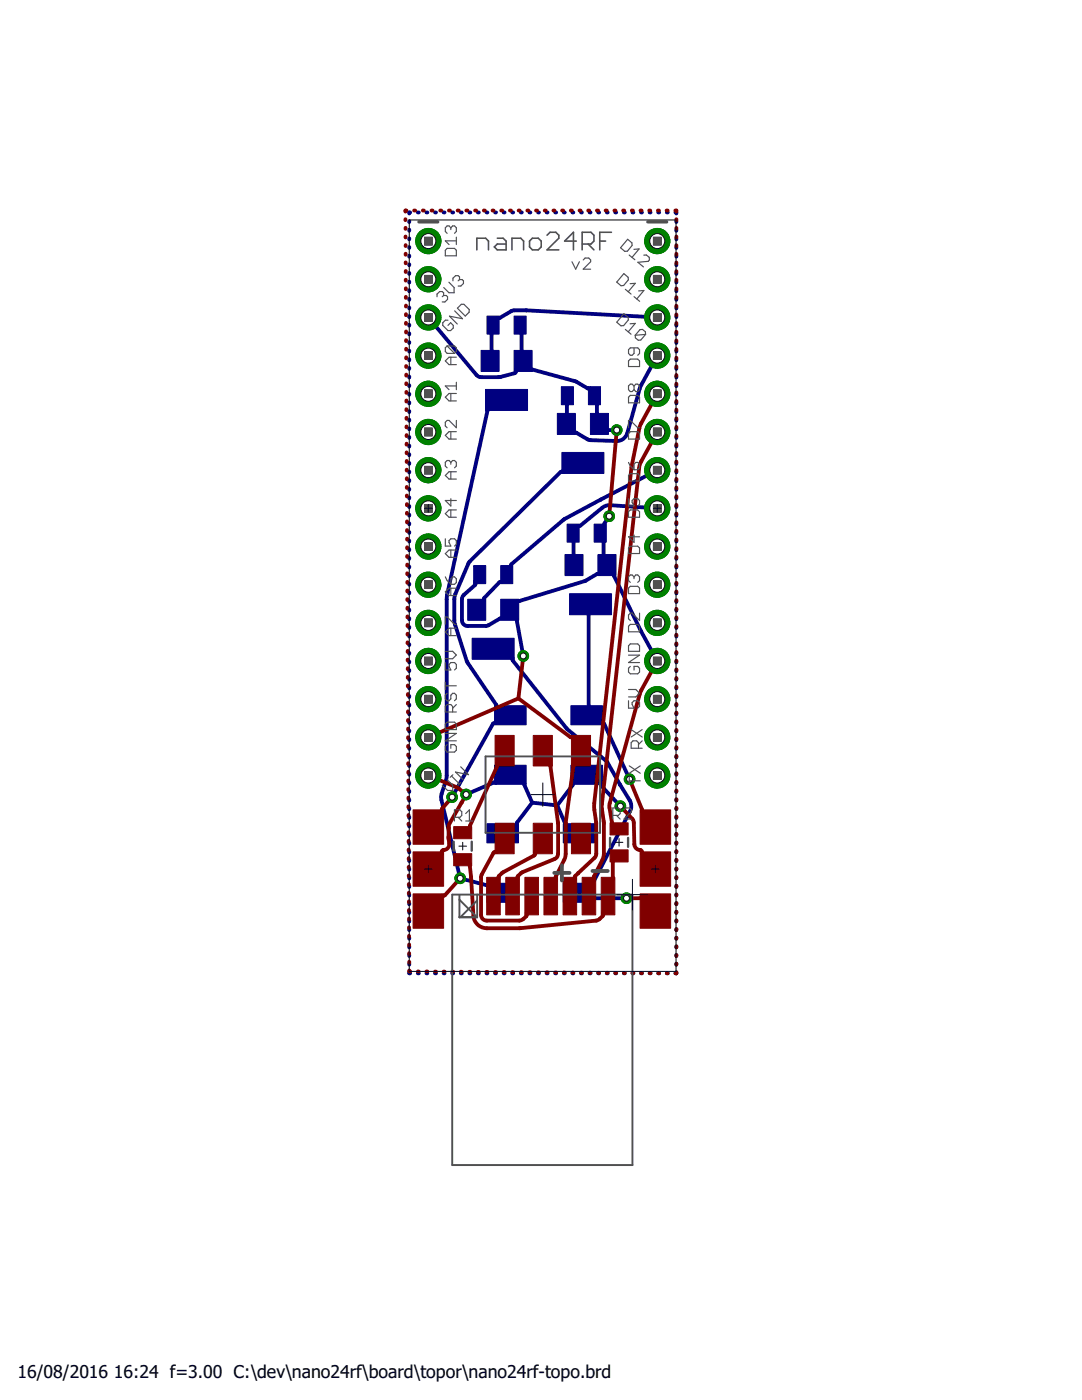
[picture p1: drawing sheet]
<svg xmlns="http://www.w3.org/2000/svg" width="216mm" height="279mm" viewBox="0 0 216 279" stroke-linecap="round" stroke-linejoin="round" font-family="sans-serif">
<defs><g id="words">
<g font-size="3.5">
<text x="3.5" y="274.9">16/08/2016</text>
<text x="22.7" y="274.9">16:24 f=3.00 C:\dev\nano24rf\board\topor\nano24rf-topo.brd</text>
</g>
</g></defs>
<g fill="#000080" stroke="#000080" stroke-width=".2">
<path d="M94.2 127.4h8.4v4.2h-8.4z"/>
<path d="M99.9 119.6h3.6v4.2h-3.6z"/>
<path d="M93.3 119.6h3.6v4.2h-3.6z"/>
<path d="M112.4 176.3h6.3v3.8h-6.3z"/>
<path d="M112.4 164.4h6.3v3.8h-6.3z"/>
<path d="M113.6 118.5h8.4v4.2h-8.4z"/>
<path d="M119.3 110.7h3.6v4.2h-3.6z"/>
<path d="M112.7 110.7h3.6v4.2h-3.6z"/>
<path d="M113.9 140.8h6.3v3.9h-6.3z"/>
<path d="M113.9 152.7h6.3v3.8h-6.3z"/>
<path d="M96.9 77.7h8.4v4.2h-8.4z"/>
<path d="M102.6 69.9h3.6v4.2h-3.6z"/>
<path d="M96 69.9h3.6v4.2h-3.6z"/>
<path d="M97.2 176.3h6.3v3.8h-6.3z"/>
<path d="M97.2 164.4h6.3v3.8h-6.3z"/>
<path d="M112.1 90.3h8.4v4.2h-8.4z"/>
<path d="M117.8 82.5h3.6v4.2h-3.6z"/>
<path d="M111.2 82.5h3.6v4.2h-3.6z"/>
<path d="M98.7 140.8h6.3v3.9h-6.3z"/>
<path d="M98.7 152.7h6.3v3.8h-6.3z"/>
<path d="M118.6 104.6h2.4v3.6h-2.4z"/>
<path d="M113.2 104.6h2.4v3.6h-2.4z"/>
<path d="M94.5 112.9h2.4v3.6h-2.4z"/>
<path d="M99.9 112.9h2.4v3.6h-2.4z"/>
<path d="M117.4 77.2h2.4v3.6h-2.4z"/>
<path d="M112 77.2h2.4v3.6h-2.4z"/>
<path d="M102.6 63.1h2.4v3.6h-2.4z"/>
<path d="M97.2 63.1h2.4v3.6h-2.4z"/>
</g>
<g fill="none" stroke="#000080" stroke-width=".76">
<path d="M81.7 44.1v.2M81.7 45.8v.3M81.7 47.6v.2M81.7 49.3v.2M81.7 51v.2M81.7 52.7v.2M81.7 54.5v.2M81.7 56.2v.2M81.7 57.9v.2M81.7 59.6v.2M81.9 42.4h-.2v.2M83.4 42.4h.2"/>
<path d="M85.1 42.4h.2M86.8 42.4h.2M88.5 42.4h.2M90.2 42.4h.2M91.9 42.4h.2M93.7 42.4h.2M95.4 42.4h.1M97.1 42.4h.2M98.8 42.4h.2M100.5 42.4h.2M102.2 42.4h.2M103.9 42.4h.2"/>
<path d="M105.6 42.4h.2M107.4 42.4h.1M109.1 42.4h.2M110.8 42.4h.2M112.5 42.4h.2M114.2 42.4h.2M115.9 42.4h.2M117.6 42.4h.2M119.4 42.4h.1M121.1 42.4h.2M122.8 42.4h.2M124.5 42.4h.2"/>
<path d="M126.2 42.4h.2M127.9 42.4h.2M129.6 42.4h.2M131.3 42.4h.2M133.1 42.4h.1M134.8 42.4h.2v.2M135 44.1v.2M135 45.8v.3M135 47.6v.2M135 49.3v.2M135 51v.2M135 52.7v.2"/>
<path d="M135 54.5v.2M135 56.2v.2M135 57.9v.2M135 59.6v.2M81.7 61.4v.2M81.7 63.1v.2M81.7 64.8v.2M81.7 66.5v.2M81.7 68.3v.2M81.7 70v.2M81.7 71.7v.2M81.7 73.4v.2"/>
<path d="M81.7 75.1v.3M81.7 76.9v.2M81.7 78.6v.2M85.5 63.4l9.6 11.5 .6 .3a13.9 13.9 0 0 0 7.1-.8l.2-.7 1.4-1.7M101.1 79.8l-3.8 1.7-8.1 37.2-.1 36.1-.1 .7-.9 2.9-.1 .8 3.8 16.1 5.3 1.4h.5l2.7 1.5M103.8 64.9l.3 1.4v4l.3 1.7M104.4 72l1.4 1.7 .5 .1 8.6 2.3 2.3 1.4 .6 .1 .8 1.4 .5 1.4v2.5l.5 1.7 1.4 1.2h2.1M131.1 63.4l-26.1-1.5-2.6 .1-2.6 1.4-.6 .1-.8 1.4-.3 1.4v4l-.3 1.7M131.1 71l-3.3 6.2-2.6 9.2a2.16 2.16 0 0 1-2.2 1.6l-5.5-.2-2.5-1.4-.6-.1-1.4-1.7 .2-5.6M135 61.4v.2M135 63.1v.2M135 64.8v.2"/>
<path d="M135 66.5v.2M135 68.3v.2M135 70v.2M135 71.7v.2M135 73.4v.2M135 75.1v.3M135 76.9v.2M135 78.6v.2M81.7 80.3v.2M81.7 82v.2M81.7 83.8v.2M81.7 85.5v.2"/>
<path d="M81.7 87.2v.2M81.7 88.9v.2M81.7 90.7v.1M81.7 92.4v.2M81.7 94.1v.2M81.7 95.8v.2M81.7 97.6v.1M81.7 99.3v.2M116.3 92.4l-3.8 1.7-.7 .1-18.1 17.9-2.8 6.4-.2 1.1v4.6l2.5 7.9 5.9 8.6v.5l2.7 1.5-2.7 1.6h-.5l-.2 .2-8.2 14.6M119.8 99.7l-7.2 3.9-10.5 9-.2 .7-1.6 2.8-.7 .1-3 3.1-.1 .7-1.4 1.7M119.8 99.7h.1M131.1 93.8l-11.3 5.9"/>
<path d="M135 80.3v.2M135 82v.2M135 83.8v.2M135 85.5v.2M135 87.2v.2M135 88.9v.2M135 90.7v.1M135 92.4v.2M135 94.1v.2M135 95.8v.2M135 97.6v.1M135 99.3v.2"/>
<path d="M81.7 101v.2M81.7 102.7v.2M81.7 104.4v.2M81.7 106.2v.2M81.7 107.9v.2M81.7 109.6v.2M81.7 111.3v.2M81.7 113.1v.2M81.7 114.8v.2M81.7 116.5v.2M81.7 118.2v.2M81.7 120v.1"/>
<path d="M121.1 112.8l-1.4 1.7-.6 .1-2.4 1.4-13.1 4h-.5l-2.8 3.4h-.5l-2.5 1.5h-4.2l-.7-.4-.2-.5v-4.7l.4-.6 2.2-1.9 .1-.7 .8-1.4M121.1 112.8l1.4 1.7 .1 .5 5.3 10.9 3.2 6M121.6 103l-1 1.4v.6l-.8 1.4 .6 1.4v3.3l.7 1.7M131.1 101.5l-9.4-.7a2.17 2.17 0 0 0-1.5 .5l-4.4 3.6-.6 .1-.8 1.4 .1 6.4M135 101v.2M135 102.7v.2M135 104.4v.2M135 106.2v.2M135 107.9v.2M135 109.6v.2M135 111.3v.2M135 113.1v.2"/>
<path d="M135 114.8v.2M135 116.5v.2M135 118.2v.2M135 120v.1M81.7 121.7v.2M81.7 123.4v.2M81.7 125.1v.2M81.7 126.9v.1M81.7 128.6v.2M81.7 130.3v.2M81.7 132v.2M81.7 133.7v.2"/>
<path d="M81.7 135.5v.2M81.7 137.2v.2M81.7 138.9v.2M98.4 129.5l3.8 1.7 .1 .6 10.9 13.7 7.9 6.5 4.5 7.7 .3 .7v1.1l-7.5 14.6-.1 .6-2.8 1.5 2.8 1.1h6.7M101.7 121.7l1.4 1.7 1.3 7.5M117.8 120.6l-.3 1.7v18.9l-.4 1.5 2.7 1.6h.6l.2 .2 5 11M135 121.7v.2M135 123.4v.2M135 125.1v.2M135 126.9v.1M135 128.6v.2M135 130.3v.2"/>
<path d="M135 132v.2M135 133.7v.2M135 135.5v.2M135 137.2v.2M135 138.9v.2M81.7 140.6v.2M81.7 142.3v.3M81.7 144.1v.2M81.7 145.8v.2M81.7 147.5v.2M81.7 149.2v.2M81.7 151v.2"/>
<path d="M81.7 152.7v.2M81.7 154.4v.2M81.7 156.1v.2M81.7 157.9v.2M81.7 159.6v.2M93 158.6l5.5-2.4 .6-.1 2.7-1.5 2.8 1.5v.6l1.6 3.5M135 140.6v.2M135 142.3v.3M135 144.1v.2M135 145.8v.2M135 147.5v.2M135 149.2v.2"/>
<path d="M135 151v.2M135 152.7v.2M135 154.4v.2M135 156.1v.2M135 157.9v.2M135 159.6v.2M81.7 161.3v.2M81.7 163v.2M81.7 164.8v.2M81.7 166.5v.2M81.7 168.2v.2M81.7 169.9v.2"/>
<path d="M81.7 171.6v.3M81.7 173.4v.2M81.7 175.1v.2M81.7 176.8v.2M81.7 178.5v.2M106.2 160.2l-3 4-.1 .6-2.8 1.5M106.2 160.2l5 .5M111.2 160.7l3-3.9 .1-.7 2.8-1.5 2.7 1.5 .1 .7 3.9 4.1M111.2 160.7l1.5 3.6 .1 .5 2.7 1.5M135 161.3v.2M135 163v.2M135 164.8v.2"/>
<path d="M135 166.5v.2M135 168.2v.2M135 169.9v.2M135 171.6v.3M135 173.4v.2M135 175.1v.2M135 176.8v.2M135 178.5v.2M81.7 180.3v.2M81.7 182v.2M81.7 183.7v.2M81.7 185.4v.2"/>
<path d="M81.7 187.2v.1M81.7 188.9v.2M81.7 190.6v.2M81.7 192.3v.2M81.7 194.1v.1h.2M83.4 194.2h.2M85.1 194.2h.2M86.8 194.2h.2M88.5 194.2h.2M90.2 194.2h.2M91.9 194.2h.2M93.7 194.2h.2"/>
<path d="M95.4 194.2h.1M97.1 194.2h.2M98.8 194.2h.2M100.5 194.2h.2M102.2 194.2h.2M103.9 194.2h.2M105.6 194.2h.2M107.4 194.2h.1M109.1 194.2h.2M110.8 194.2h.2M112.5 194.2h.2M114.2 194.2h.2"/>
<path d="M115.9 194.2h.2M117.6 194.2h.2M119.4 194.2h.1M121.1 194.2h.2M122.8 194.2h.2M124.5 194.2h.2M126.2 194.2h.2M127.9 194.2h.2M129.6 194.2h.2M131.3 194.2h.2M133.1 194.2h.1M135 194.1v.1h-.2"/>
<path d="M135 180.3v.2M135 182v.2M135 183.7v.2M135 185.4v.2M135 187.2v.1M135 188.9v.2M135 190.6v.2M135 192.3v.2"/>
</g>
<circle cx="85.5" cy="48.1" r="2.52" fill="#008000" stroke="#008000" stroke-width=".2"/>
<circle cx="85.5" cy="48.1" r="1.5" fill="#fff" stroke="#000" stroke-width=".2"/>
<circle cx="85.5" cy="55.7" r="2.52" fill="#008000" stroke="#008000" stroke-width=".2"/>
<circle cx="85.5" cy="55.7" r="1.5" fill="#fff" stroke="#000" stroke-width=".2"/>
<circle cx="85.5" cy="63.4" r="2.52" fill="#008000" stroke="#008000" stroke-width=".2"/>
<circle cx="85.5" cy="63.4" r="1.5" fill="#fff" stroke="#000" stroke-width=".2"/>
<circle cx="85.5" cy="71" r="2.52" fill="#008000" stroke="#008000" stroke-width=".2"/>
<circle cx="85.5" cy="71" r="1.5" fill="#fff" stroke="#000" stroke-width=".2"/>
<circle cx="85.5" cy="78.6" r="2.52" fill="#008000" stroke="#008000" stroke-width=".2"/>
<circle cx="85.5" cy="78.6" r="1.5" fill="#fff" stroke="#000" stroke-width=".2"/>
<circle cx="85.5" cy="86.2" r="2.52" fill="#008000" stroke="#008000" stroke-width=".2"/>
<circle cx="85.5" cy="86.2" r="1.5" fill="#fff" stroke="#000" stroke-width=".2"/>
<circle cx="85.5" cy="93.8" r="2.52" fill="#008000" stroke="#008000" stroke-width=".2"/>
<circle cx="85.5" cy="93.8" r="1.5" fill="#fff" stroke="#000" stroke-width=".2"/>
<circle cx="85.5" cy="101.5" r="2.52" fill="#008000" stroke="#008000" stroke-width=".2"/>
<circle cx="85.5" cy="101.5" r="1.5" fill="#fff" stroke="#000" stroke-width=".2"/>
<circle cx="85.5" cy="109.1" r="2.52" fill="#008000" stroke="#008000" stroke-width=".2"/>
<circle cx="85.5" cy="109.1" r="1.5" fill="#fff" stroke="#000" stroke-width=".2"/>
<circle cx="85.5" cy="116.7" r="2.52" fill="#008000" stroke="#008000" stroke-width=".2"/>
<circle cx="85.5" cy="116.7" r="1.5" fill="#fff" stroke="#000" stroke-width=".2"/>
<circle cx="85.5" cy="124.3" r="2.52" fill="#008000" stroke="#008000" stroke-width=".2"/>
<circle cx="85.5" cy="124.3" r="1.5" fill="#fff" stroke="#000" stroke-width=".2"/>
<circle cx="85.5" cy="131.9" r="2.52" fill="#008000" stroke="#008000" stroke-width=".2"/>
<circle cx="85.5" cy="131.9" r="1.5" fill="#fff" stroke="#000" stroke-width=".2"/>
<circle cx="85.5" cy="139.5" r="2.52" fill="#008000" stroke="#008000" stroke-width=".2"/>
<circle cx="85.5" cy="139.5" r="1.5" fill="#fff" stroke="#000" stroke-width=".2"/>
<circle cx="85.5" cy="147.2" r="2.52" fill="#008000" stroke="#008000" stroke-width=".2"/>
<circle cx="85.5" cy="147.2" r="1.5" fill="#fff" stroke="#000" stroke-width=".2"/>
<circle cx="85.5" cy="154.8" r="2.52" fill="#008000" stroke="#008000" stroke-width=".2"/>
<circle cx="85.5" cy="154.8" r="1.5" fill="#fff" stroke="#000" stroke-width=".2"/>
<circle cx="131.1" cy="48.1" r="2.52" fill="#008000" stroke="#008000" stroke-width=".2"/>
<circle cx="131.1" cy="48.1" r="1.5" fill="#fff" stroke="#000" stroke-width=".2"/>
<circle cx="131.1" cy="55.7" r="2.52" fill="#008000" stroke="#008000" stroke-width=".2"/>
<circle cx="131.1" cy="55.7" r="1.5" fill="#fff" stroke="#000" stroke-width=".2"/>
<circle cx="131.1" cy="63.4" r="2.52" fill="#008000" stroke="#008000" stroke-width=".2"/>
<circle cx="131.1" cy="63.4" r="1.5" fill="#fff" stroke="#000" stroke-width=".2"/>
<circle cx="131.1" cy="71" r="2.52" fill="#008000" stroke="#008000" stroke-width=".2"/>
<circle cx="131.1" cy="71" r="1.5" fill="#fff" stroke="#000" stroke-width=".2"/>
<circle cx="131.1" cy="78.6" r="2.52" fill="#008000" stroke="#008000" stroke-width=".2"/>
<circle cx="131.1" cy="78.6" r="1.5" fill="#fff" stroke="#000" stroke-width=".2"/>
<circle cx="131.1" cy="86.2" r="2.52" fill="#008000" stroke="#008000" stroke-width=".2"/>
<circle cx="131.1" cy="86.2" r="1.5" fill="#fff" stroke="#000" stroke-width=".2"/>
<circle cx="131.1" cy="93.8" r="2.52" fill="#008000" stroke="#008000" stroke-width=".2"/>
<circle cx="131.1" cy="93.8" r="1.5" fill="#fff" stroke="#000" stroke-width=".2"/>
<circle cx="131.1" cy="101.5" r="2.52" fill="#008000" stroke="#008000" stroke-width=".2"/>
<circle cx="131.1" cy="101.5" r="1.5" fill="#fff" stroke="#000" stroke-width=".2"/>
<circle cx="131.1" cy="109.1" r="2.52" fill="#008000" stroke="#008000" stroke-width=".2"/>
<circle cx="131.1" cy="109.1" r="1.5" fill="#fff" stroke="#000" stroke-width=".2"/>
<circle cx="131.1" cy="116.7" r="2.52" fill="#008000" stroke="#008000" stroke-width=".2"/>
<circle cx="131.1" cy="116.7" r="1.5" fill="#fff" stroke="#000" stroke-width=".2"/>
<circle cx="131.1" cy="124.3" r="2.52" fill="#008000" stroke="#008000" stroke-width=".2"/>
<circle cx="131.1" cy="124.3" r="1.5" fill="#fff" stroke="#000" stroke-width=".2"/>
<circle cx="131.1" cy="131.9" r="2.52" fill="#008000" stroke="#008000" stroke-width=".2"/>
<circle cx="131.1" cy="131.9" r="1.5" fill="#fff" stroke="#000" stroke-width=".2"/>
<circle cx="131.1" cy="139.5" r="2.52" fill="#008000" stroke="#008000" stroke-width=".2"/>
<circle cx="131.1" cy="139.5" r="1.5" fill="#fff" stroke="#000" stroke-width=".2"/>
<circle cx="131.1" cy="147.2" r="2.52" fill="#008000" stroke="#008000" stroke-width=".2"/>
<circle cx="131.1" cy="147.2" r="1.5" fill="#fff" stroke="#000" stroke-width=".2"/>
<circle cx="131.1" cy="154.8" r="2.52" fill="#008000" stroke="#008000" stroke-width=".2"/>
<circle cx="131.1" cy="154.8" r="1.5" fill="#fff" stroke="#000" stroke-width=".2"/>
<circle cx="104.4" cy="130.9" r="1.06" fill="#008000" stroke="#008000" stroke-width=".2"/>
<circle cx="104.4" cy="130.9" r=".59" fill="#fff" stroke="#000" stroke-width=".2"/>
<circle cx="123.1" cy="85.8" r="1.06" fill="#008000" stroke="#008000" stroke-width=".2"/>
<circle cx="123.1" cy="85.8" r=".59" fill="#fff" stroke="#000" stroke-width=".2"/>
<circle cx="121.6" cy="103" r="1.06" fill="#008000" stroke="#008000" stroke-width=".2"/>
<circle cx="121.6" cy="103" r=".59" fill="#fff" stroke="#000" stroke-width=".2"/>
<circle cx="125" cy="179.3" r="1.06" fill="#008000" stroke="#008000" stroke-width=".2"/>
<circle cx="125" cy="179.3" r=".59" fill="#fff" stroke="#000" stroke-width=".2"/>
<circle cx="123.8" cy="160.9" r="1.06" fill="#008000" stroke="#008000" stroke-width=".2"/>
<circle cx="123.8" cy="160.9" r=".59" fill="#fff" stroke="#000" stroke-width=".2"/>
<circle cx="93" cy="158.6" r="1.06" fill="#008000" stroke="#008000" stroke-width=".2"/>
<circle cx="93" cy="158.6" r=".59" fill="#fff" stroke="#000" stroke-width=".2"/>
<circle cx="125.6" cy="155.5" r="1.06" fill="#008000" stroke="#008000" stroke-width=".2"/>
<circle cx="125.6" cy="155.5" r=".59" fill="#fff" stroke="#000" stroke-width=".2"/>
<circle cx="91.8" cy="175.3" r="1.06" fill="#008000" stroke="#008000" stroke-width=".2"/>
<circle cx="91.8" cy="175.3" r=".59" fill="#fff" stroke="#000" stroke-width=".2"/>
<circle cx="90.2" cy="159.1" r="1.06" fill="#008000" stroke="#008000" stroke-width=".2"/>
<circle cx="90.2" cy="159.1" r=".59" fill="#fff" stroke="#000" stroke-width=".2"/>
<g fill="#800000" stroke="#800000" stroke-width=".2">
<path d="M98.8 164.3h3.8v6.1h-3.8z"/>
<path d="M98.8 146.8h3.8v6.1h-3.8z"/>
<path d="M106.4 164.3h3.8v6.1h-3.8z"/>
<path d="M106.4 146.8h3.8v6.1h-3.8z"/>
<path d="M114 164.3h3.8v6.1h-3.8z"/>
<path d="M114 146.8h3.8v6.1h-3.8z"/>
<path d="M120 175.1h2.7v7.5h-2.7z"/>
<path d="M116.2 175.1h2.7v7.5h-2.7z"/>
<path d="M112.4 175.1h2.7v7.5h-2.7z"/>
<path d="M108.5 175.1h2.8v7.5h-2.8z"/>
<path d="M104.7 175.1h2.7v7.5h-2.7z"/>
<path d="M100.9 175.1h2.7v7.5h-2.7z"/>
<path d="M97.1 175.1h2.7v7.5h-2.7z"/>
<path d="M82.4 178.4h6.1v6.9h-6.1z"/>
<path d="M82.4 170h6.1v6.9h-6.1z"/>
<path d="M82.4 161.6h6.1v6.9h-6.1z"/>
<path d="M127.7 178.4h6.1v6.9h-6.1z"/>
<path d="M127.7 170h6.1v6.9h-6.1z"/>
<path d="M127.7 161.6h6.1v6.9h-6.1z"/>
<path d="M90.5 165h3.6v2.4h-3.6z"/>
<path d="M90.5 170.4h3.6v2.4h-3.6z"/>
<path d="M121.7 164.2h3.6v2.4h-3.6z"/>
<path d="M121.7 169.6h3.6v2.4h-3.6z"/>
</g>
<g fill="none" stroke="#800000" stroke-width=".76">
<path d="M80.9 43.8v.1M80.9 45.5v.2M80.9 47.2v.2M80.9 48.9v.2M80.9 50.6v.2M80.9 52.4l.1 .2M81 54.1v.2M81 55.8v.2M81 57.5v.2M81 59.2v.3M81.1 42h-.2v.2M82.6 42h.2"/>
<path d="M84.4 42h.2M86.1 42h.2M87.8 42h.3M89.6 42h.2M91.3 42h.2M93 42h.3M94.8 42h.2M96.5 42h.3M98.3 42h.2M100 42h.2M101.7 42h.3M103.5 42h.2"/>
<path d="M105.2 42h.2M107 42h.2M108.7 42h.2M110.4 42h.2M112.2 42h.2M113.9 42h.2M115.6 42h.2M117.4 42h.2M119.1 42h.2M120.8 42h.3M122.6 42h.2M124.3 42h.2"/>
<path d="M126.1 42h.2M127.8 42h.2M129.5 42h.3M131.3 42h.2M133 42h.2M134.7 42h.3v.2M135 43.8v.2M135 45.5v.2M135 47.2v.2M135 48.9v.2M135 50.7v.2M135 52.4v.2"/>
<path d="M135 54.1v.2M135 55.8v.2M135 57.6v.2M135 59.3v.2M81 61v.2M81 62.7v.2M81 64.4v.2M81 66.1v.3M81 67.9v.2M81 69.6v.2M81 71.3v.2M81 73v.2"/>
<path d="M81.1 74.8v.2M81.1 76.5v.2M81.1 78.2v.2M81.1 79.9v.2M131.1 78.6l-3.4 6.5-1.7 8.2-7.4 67v1.3l.4 2.7v6.3l-.4 .6-3.2 3M135 61v.2M135 62.8v.1M135 64.5v.2M135 66.2v.2M135 67.9v.2M135 69.7v.2M135 71.4v.2"/>
<path d="M135 73.1v.2M135 74.8v.3M135 76.6v.2M135 78.3v.2M81.1 81.7v.2M81.1 83.4v.2M81.1 85.1v.2M81.1 86.8v.2M81.1 88.5v.3M81.1 90.3l.1 .2M81.2 92v.2M81.2 93.7v.2"/>
<path d="M81.2 95.4v.3M81.2 97.2v.2M81.2 98.9v.2M123.1 85.8l-1.5 17.2M131.1 86.2l-3.5 6.8-7.5 67.5 .4 3.8v6.5l-.3 .8-1.7 3.3-1 3.9M135 80v.2M135 81.7v.3M135 83.5v.2M135 85.2v.2M135 86.9v.2M135 88.7v.2M135 90.4v.2"/>
<path d="M135 92.1v.2M135 93.9v.1M135 95.6v.2M135 97.3v.2M135 99v.2M81.2 100.6v.2M81.2 102.3v.2M81.2 104.1v.2M81.2 105.8v.2M81.2 107.5v.2M81.2 109.2v.2M81.2 111v.1"/>
<path d="M81.3 112.7v.2M81.3 114.4v.2M81.3 116.1v.2M81.3 117.8v.2M81.3 119.6v.2M135 100.8v.2M135 102.5v.2M135 104.2v.2M135 105.9v.3M135 107.7v.2M135 109.4v.2M135 111.1v.2"/>
<path d="M135 112.9v.2M135 114.6v.2M135 116.3v.2M135 118v.2M135 119.8v.2M81.3 121.3v.2M81.3 123v.2M81.3 124.7v.2M81.3 126.5v.2M81.3 128.2v.2M81.3 129.9v.2M81.3 131.6v.2"/>
<path d="M81.4 133.3v.3M81.4 135.1v.2M81.4 136.8v.2M81.4 138.5v.2M103.4 139.4l10.4 7.7 .6 .1 1.5 2.6-1.5 2.7-1.5 11.6-.1 6.7-.2 .8-1.7 3.4v.5l-1 3.3M103.4 139.4l-17.9 7.8M104.4 130.9l-1 8.5M131.1 131.9l-3.3 6.3-6.1 22.1-.1 .6 .5 3.7 1.4 .8M135 121.5v.2M135 123.2v.2M135 124.9v.2M135 126.7v.2"/>
<path d="M135 128.4v.2M135 130.1v.2M135 131.8v.3M135 133.6v.2M135 135.3v.2M135 137v.2M135 138.8v.2M81.4 140.3v.1M81.4 142v.2M81.4 143.7v.2M81.4 145.4v.2M81.4 147.1v.2"/>
<path d="M81.4 148.9v.2M81.4 150.6v.2M81.4 152.3v.2M81.5 154v.2M81.5 155.8v.2M81.5 157.5v.2M81.5 159.2v.2M85.5 154.8l5.8 2.4 1.7 1.4-3.4 5.9-.1 .5v2.5a1.5 1.5 0 0 1-.4 2l-.9 .3-.1 .6-2.6 3M90.2 159.1l-2 2.3-.1 .6-2.6 3.1M100.7 149.8l-1.5 2.7-.1 .5-5.3 11.8-.1 .6-1.4 .8M108.3 149.8l1.5 2.7 1.6 11.8-.1 6.4-.2 .4-.5 .3-6.7 2.9-.6 .6v.6l-1 3.3M125.6 155.5l2.5 6v.5l2.7 3.1"/>
<path d="M135 140.5v.2M135 142.2v.2M135 144v.1M135 145.7v.2M135 147.4v.2M135 149.1v.2M135 150.9v.2M135 152.6v.2M135 154.3v.2M135 156v.2M135 157.8v.2M135 159.5v.2"/>
<path d="M81.5 160.9v.2M81.5 162.6v.3M81.5 164.4v.2M81.5 166.1v.2M81.5 167.8v.2M81.5 169.5v.2M81.6 171.3v.2M81.6 173v.2M81.6 174.7v.2M81.6 176.4v.2M81.6 178.2v.2M81.6 179.9v.2"/>
<path d="M91.8 175.3l-3 3.3-.7 .2-2.6 3M100.7 167.3l-1.5 2.7h-.5l-.2 .2-2.5 4.6v8l.2 .5 .7 .4h6.7a2.01 2.01 0 0 0 1.5-1.1l1-3.8M108.3 167.3l-1.5 2.7-.1 .6-6.3 3.5-.8 .7-1.1 4M115.4 174.3l-.7 .6v.6l-1 3.3M115.4 174.2v.1M123.5 170.8l-1.2 .8v3.9l-2 7.2-.9 .9-.4 .1-15.4 1.6h-6.5a2.64 2.64 0 0 1-2.6-2.5l-.8-10.4-1.4-.8M123.8 160.9l2.5 2.7 .2 .6 .1 4.3a1.25 1.25 0 0 0 1.3 1.2l.2 .2v.5l2.7 3M125 179.3h3.1l2.7 2.5M135 161.2v.2M135 162.9v.3M135 164.7v.2M135 166.4v.2"/>
<path d="M135 168.1v.2M135 169.9v.2M135 171.6v.2M135 173.3v.2M135 175v.2M135 176.8v.2M135 178.5v.2M81.6 181.6v.2M81.6 183.3v.2M81.6 185.1v.2M81.6 186.8v.2M81.6 188.5v.2"/>
<path d="M81.6 190.2v.2M81.7 191.9v.3M81.7 193.7v.2h.2M83.4 193.9h.2M85.1 193.9h.2M86.8 193.9h.2M88.5 193.9h.2M90.2 193.9h.2M91.9 193.9l.2 .1M93.7 194h.2M95.4 194h.1M97.1 194h.2"/>
<path d="M98.8 194h.2M100.5 194h.2M102.2 194h.2M103.9 194h.2M105.6 194h.2M107.4 194.1h.1M109.1 194.1h.2M110.8 194.1h.2M112.5 194.1h.2M114.2 194.1h.2M115.9 194.1h.2M117.6 194.1h.2"/>
<path d="M119.4 194.1h.1M121.1 194.1h.2M122.8 194.2h.2M124.5 194.2h.2M126.2 194.2h.2M127.9 194.2h.2M129.6 194.2h.2M131.3 194.2h.2M133.1 194.2h.1M135 194v.2h-.2M135 180.2v.2M135 181.9v.3"/>
<path d="M135 183.7v.2M135 185.4v.2M135 187.1v.2M135 188.9v.2M135 190.6v.2M135 192.3v.2"/>
</g>
<circle cx="85.5" cy="48.1" r="2.52" fill="#008000" stroke="#008000" stroke-width=".2"/>
<circle cx="85.5" cy="48.1" r="1.5" fill="#fff" stroke="#000" stroke-width=".2"/>
<circle cx="85.5" cy="55.7" r="2.52" fill="#008000" stroke="#008000" stroke-width=".2"/>
<circle cx="85.5" cy="55.7" r="1.5" fill="#fff" stroke="#000" stroke-width=".2"/>
<circle cx="85.5" cy="63.4" r="2.52" fill="#008000" stroke="#008000" stroke-width=".2"/>
<circle cx="85.5" cy="63.4" r="1.5" fill="#fff" stroke="#000" stroke-width=".2"/>
<circle cx="85.5" cy="71" r="2.52" fill="#008000" stroke="#008000" stroke-width=".2"/>
<circle cx="85.5" cy="71" r="1.5" fill="#fff" stroke="#000" stroke-width=".2"/>
<circle cx="85.5" cy="78.6" r="2.52" fill="#008000" stroke="#008000" stroke-width=".2"/>
<circle cx="85.5" cy="78.6" r="1.5" fill="#fff" stroke="#000" stroke-width=".2"/>
<circle cx="85.5" cy="86.2" r="2.52" fill="#008000" stroke="#008000" stroke-width=".2"/>
<circle cx="85.5" cy="86.2" r="1.5" fill="#fff" stroke="#000" stroke-width=".2"/>
<circle cx="85.5" cy="93.8" r="2.52" fill="#008000" stroke="#008000" stroke-width=".2"/>
<circle cx="85.5" cy="93.8" r="1.5" fill="#fff" stroke="#000" stroke-width=".2"/>
<circle cx="85.5" cy="101.5" r="2.52" fill="#008000" stroke="#008000" stroke-width=".2"/>
<circle cx="85.5" cy="101.5" r="1.5" fill="#fff" stroke="#000" stroke-width=".2"/>
<circle cx="85.5" cy="109.1" r="2.52" fill="#008000" stroke="#008000" stroke-width=".2"/>
<circle cx="85.5" cy="109.1" r="1.5" fill="#fff" stroke="#000" stroke-width=".2"/>
<circle cx="85.5" cy="116.7" r="2.52" fill="#008000" stroke="#008000" stroke-width=".2"/>
<circle cx="85.5" cy="116.7" r="1.5" fill="#fff" stroke="#000" stroke-width=".2"/>
<circle cx="85.5" cy="124.3" r="2.52" fill="#008000" stroke="#008000" stroke-width=".2"/>
<circle cx="85.5" cy="124.3" r="1.5" fill="#fff" stroke="#000" stroke-width=".2"/>
<circle cx="85.5" cy="131.9" r="2.52" fill="#008000" stroke="#008000" stroke-width=".2"/>
<circle cx="85.5" cy="131.9" r="1.5" fill="#fff" stroke="#000" stroke-width=".2"/>
<circle cx="85.5" cy="139.5" r="2.52" fill="#008000" stroke="#008000" stroke-width=".2"/>
<circle cx="85.5" cy="139.5" r="1.5" fill="#fff" stroke="#000" stroke-width=".2"/>
<circle cx="85.5" cy="147.2" r="2.52" fill="#008000" stroke="#008000" stroke-width=".2"/>
<circle cx="85.5" cy="147.2" r="1.5" fill="#fff" stroke="#000" stroke-width=".2"/>
<circle cx="85.5" cy="154.8" r="2.52" fill="#008000" stroke="#008000" stroke-width=".2"/>
<circle cx="85.5" cy="154.8" r="1.5" fill="#fff" stroke="#000" stroke-width=".2"/>
<circle cx="131.1" cy="48.1" r="2.52" fill="#008000" stroke="#008000" stroke-width=".2"/>
<circle cx="131.1" cy="48.1" r="1.5" fill="#fff" stroke="#000" stroke-width=".2"/>
<circle cx="131.1" cy="55.7" r="2.52" fill="#008000" stroke="#008000" stroke-width=".2"/>
<circle cx="131.1" cy="55.7" r="1.5" fill="#fff" stroke="#000" stroke-width=".2"/>
<circle cx="131.1" cy="63.4" r="2.52" fill="#008000" stroke="#008000" stroke-width=".2"/>
<circle cx="131.1" cy="63.4" r="1.5" fill="#fff" stroke="#000" stroke-width=".2"/>
<circle cx="131.1" cy="71" r="2.52" fill="#008000" stroke="#008000" stroke-width=".2"/>
<circle cx="131.1" cy="71" r="1.5" fill="#fff" stroke="#000" stroke-width=".2"/>
<circle cx="131.1" cy="78.6" r="2.52" fill="#008000" stroke="#008000" stroke-width=".2"/>
<circle cx="131.1" cy="78.6" r="1.5" fill="#fff" stroke="#000" stroke-width=".2"/>
<circle cx="131.1" cy="86.2" r="2.52" fill="#008000" stroke="#008000" stroke-width=".2"/>
<circle cx="131.1" cy="86.2" r="1.5" fill="#fff" stroke="#000" stroke-width=".2"/>
<circle cx="131.1" cy="93.8" r="2.52" fill="#008000" stroke="#008000" stroke-width=".2"/>
<circle cx="131.1" cy="93.8" r="1.5" fill="#fff" stroke="#000" stroke-width=".2"/>
<circle cx="131.1" cy="101.5" r="2.52" fill="#008000" stroke="#008000" stroke-width=".2"/>
<circle cx="131.1" cy="101.5" r="1.5" fill="#fff" stroke="#000" stroke-width=".2"/>
<circle cx="131.1" cy="109.1" r="2.52" fill="#008000" stroke="#008000" stroke-width=".2"/>
<circle cx="131.1" cy="109.1" r="1.5" fill="#fff" stroke="#000" stroke-width=".2"/>
<circle cx="131.1" cy="116.7" r="2.52" fill="#008000" stroke="#008000" stroke-width=".2"/>
<circle cx="131.1" cy="116.7" r="1.5" fill="#fff" stroke="#000" stroke-width=".2"/>
<circle cx="131.1" cy="124.3" r="2.52" fill="#008000" stroke="#008000" stroke-width=".2"/>
<circle cx="131.1" cy="124.3" r="1.5" fill="#fff" stroke="#000" stroke-width=".2"/>
<circle cx="131.1" cy="131.9" r="2.52" fill="#008000" stroke="#008000" stroke-width=".2"/>
<circle cx="131.1" cy="131.9" r="1.5" fill="#fff" stroke="#000" stroke-width=".2"/>
<circle cx="131.1" cy="139.5" r="2.52" fill="#008000" stroke="#008000" stroke-width=".2"/>
<circle cx="131.1" cy="139.5" r="1.5" fill="#fff" stroke="#000" stroke-width=".2"/>
<circle cx="131.1" cy="147.2" r="2.52" fill="#008000" stroke="#008000" stroke-width=".2"/>
<circle cx="131.1" cy="147.2" r="1.5" fill="#fff" stroke="#000" stroke-width=".2"/>
<circle cx="131.1" cy="154.8" r="2.52" fill="#008000" stroke="#008000" stroke-width=".2"/>
<circle cx="131.1" cy="154.8" r="1.5" fill="#fff" stroke="#000" stroke-width=".2"/>
<circle cx="104.4" cy="130.9" r="1.06" fill="#008000" stroke="#008000" stroke-width=".2"/>
<circle cx="104.4" cy="130.9" r=".59" fill="#fff" stroke="#000" stroke-width=".2"/>
<circle cx="123.1" cy="85.8" r="1.06" fill="#008000" stroke="#008000" stroke-width=".2"/>
<circle cx="123.1" cy="85.8" r=".59" fill="#fff" stroke="#000" stroke-width=".2"/>
<circle cx="121.6" cy="103" r="1.06" fill="#008000" stroke="#008000" stroke-width=".2"/>
<circle cx="121.6" cy="103" r=".59" fill="#fff" stroke="#000" stroke-width=".2"/>
<circle cx="125" cy="179.3" r="1.06" fill="#008000" stroke="#008000" stroke-width=".2"/>
<circle cx="125" cy="179.3" r=".59" fill="#fff" stroke="#000" stroke-width=".2"/>
<circle cx="123.8" cy="160.9" r="1.06" fill="#008000" stroke="#008000" stroke-width=".2"/>
<circle cx="123.8" cy="160.9" r=".59" fill="#fff" stroke="#000" stroke-width=".2"/>
<circle cx="93" cy="158.6" r="1.06" fill="#008000" stroke="#008000" stroke-width=".2"/>
<circle cx="93" cy="158.6" r=".59" fill="#fff" stroke="#000" stroke-width=".2"/>
<circle cx="125.6" cy="155.5" r="1.06" fill="#008000" stroke="#008000" stroke-width=".2"/>
<circle cx="125.6" cy="155.5" r=".59" fill="#fff" stroke="#000" stroke-width=".2"/>
<circle cx="91.8" cy="175.3" r="1.06" fill="#008000" stroke="#008000" stroke-width=".2"/>
<circle cx="91.8" cy="175.3" r=".59" fill="#fff" stroke="#000" stroke-width=".2"/>
<circle cx="90.2" cy="159.1" r="1.06" fill="#008000" stroke="#008000" stroke-width=".2"/>
<circle cx="90.2" cy="159.1" r=".59" fill="#fff" stroke="#000" stroke-width=".2"/>
<path d="M110.6 174.2h3M112.1 172.7v3M118.2 173.8h3.1" fill="none" stroke="#505050" stroke-width=".76"/>
<path d="M95.1 49.9v-2.4h1.8l.6 .6v1.8M99.2 47.5h1.2l.6 .6v1.8h-1.8l-.6-.6 .6-.6h1.8M102.2 49.9v-2.4h1.7l.6 .6v1.8M106.2 47.5h1.2l.6 .6v1.2l-.6 .6h-1.2l-.5-.6v-1.2zM109.2 46.9l.5-.5h1.2l.6 .5v.6l-2.3 2.4h2.3M115 48.1h-2.3l1.7-1.7v3.5M116.2 48.7h1.7l.6-.6v-1.2l-.6-.5h-1.7v3.5M117.3 48.7l1.2 1.2M119.7 48.1h1.1M122 46.4h-2.3v3.5" fill="none" stroke="#505050" stroke-width=".32"/>
<g fill="none" stroke="#505050" stroke-width=".23">
<path d="M88.5 59v-.6l-.3-.2h-.5l-.5 .5v.5M88.5 59l-.3 .2M88.5 59h.5l.3 .2v.6l-.5 .5h-.6M89.2 49.6h1.5l.4 .4v1.1h-2.2v-1.1zM89.6 56.3l1 1.1v1h-1l-1.1-1M90 45.5l-.4-.4h-.4l-.3 .4v.7l.3 .4M90 45.5v.3M90 45.5l.3-.4h.4l.4 .4v.7l-.4 .4M91.1 47.3v1.5M91.1 48.1h-2.2l.7 .7M91.7 55.8v-.5l-.3-.3h-.5l-.5 .5v.5M91.7 55.8l-.3 .2"/>
<path d="M91.7 55.8h.5l.3 .2v.6l-.6 .5h-.5M114.1 52.2l.8 1.5 .7-1.5M116.4 51.9l.4-.4h.7l.4 .4v.3l-1.5 1.5h1.5M124.5 54.6l.8 .7 .1 .5-1 1.2h-.5l-.8-.7zM124.8 57.7l1.1 1M125.2 47.8l.9 .7v.5l-.9 1.1-.5 .1-.9-.8zM125.5 50.9l1.2 .9M125.7 56.6l1.1-.1-1.5 1.7M126.5 49.8l1-.1-1.4 1.7M126.5 59.2l1.1 .9M127.4 58.1l1.1-.1-1.4 1.7M128.5 50.9h.5l.5 .5 .1 .5-.3 .3-2 .1 1.1 1"/>
<path d="M89.2 69l-.3 .4v.7l.3 .4h1.5M89.2 69h1.5l.4 .4v.7l-.4 .4M89.2 69l1.5 1.5M89.4 63.9h-.5l-.6 .5v.5l1.1 1.1h.5l.5-.5v-.6l-.5-.5-.5 .5M90 71.3v1.5M90 78.5v1.5M90.7 62l1.6 1.6-2.6-.5 1.5 1.6M91.1 76.3v1.5M91.1 78.5h-1.5l-.7 .8 .7 .7h1.5M91.1 77h-2.2l.7 .8M91.1 71.3h-1.5l-.7 .7 .7 .8h1.5M92.1 60.7h.5l1 1.1v.5l-.8 .8-1.5-1.6z"/>
<path d="M124.5 62.6l.8 .7 .1 .5-1 1.2h-.5l-.8-.7zM124.8 65.7l1.1 1M125.7 64.6l1.1-.1-1.5 1.7M125.8 71.7h1.5l.3 .3v1.2h-2.2v-1.2zM125.8 78.9h1.5l.3 .4v1.1h-2.2v-1.1zM126.5 69.4v1.1l-.4 .4h-.3l-.4-.4v-.7l.4-.4h1.5l.3 .4v.7l-.3 .4M126.5 77l-.4-.3h-.3l-.4 .3v.8l.4 .3h.3l.4-.3M126.5 77l.4-.3h.4l.3 .3v.8l-.3 .3h-.4l-.4-.3M126.5 77v.8M128.8 66.7v-.5l-.6-.5-.5 .1-1 1.1M128.8 66.7l-.9 1.2h-.5l-.6-.5-.1-.5M128.8 66.7l-2.1 .2"/>
<path d="M90 92.3l-.4-.4h-.4l-.3 .4v.7l.3 .4M90 86.1v1.5M90 92.3v.3M90 94.1v1.5M90 99.5v1.5l-1.1-1.1h2.2M90 92.3l.3-.4h.4l.4 .4v.7l-.4 .4M91.1 86.1h-1.5l-.7 .8 .7 .7h1.5M91.1 83.9v1.5l-1.5-1.5h-.4l-.3 .4v.7l.3 .4M91.1 94.1h-1.5l-.7 .8 .7 .7h1.5M125.4 85.4v-1.5h.4l1.5 1.5h.3M125.4 99.5v1.5h1.1l-.4-.8v-.3l.4-.4h.8l.3 .4v.7l-.3 .4M125.4 92.3l.4 .7 .7 .7"/>
<path d="M125.8 86.1h1.5l.3 .4v1.1h-2.2v-1.1zM125.8 94.5h1.5l.3 .4v1.1h-2.2v-1.1zM126.5 92.6l.4-.3h.4l.3 .3v.8l-.3 .3h-.8zM88.9 107.5v1.5h1.1l-.4-.8v-.3l.4-.4h.7l.4 .4v.7l-.4 .4M88.9 115.1l.3 .8 .8 .7M90 101.8v1.4M90 109.8v1.4M90 117.4v1.5M90.3 115.1h.4l.4 .4v.7l-.4 .4h-.7v-1.1zM91.1 101.8h-1.5l-.7 .7 .7 .7h1.5M91.1 117.4h-1.5l-.7 .7 .7 .8h1.5M91.1 109.8h-1.5l-.7 .7 .7 .7h1.5"/>
<path d="M125.8 101.8h1.5l.3 .3v1.1h-2.2v-1.1zM125.8 109h1.5l.3 .4v1.1h-2.2v-1.1zM125.8 117h1.5l.3 .4v1.1h-2.2v-1.1zM126.5 115.1l-.4-.4h-.3l-.4 .4v.8l.4 .3M126.5 115.1l.4-.4h.4l.3 .4v.8l-.3 .3M126.5 106.8v1.4l-1.1-1.1h2.2M126.5 115.1v.4M88.9 132.2v1.5h1.1l-.4-.7v-.4l.4-.4h.7l.4 .4v.7l-.4 .4M88.9 130h1.4l.8 .7-.8 .8h-1.4M88.9 124.6v-1.5h.3l1.5 1.5h.4M88.9 136.1v1.5M88.9 136.9h2.2"/>
<path d="M89.2 138.4l-.3 .3v.8l.3 .3h.4l.4-.3v-.8l.3-.3h.4l.4 .3v.8l-.4 .3M90 125.4v1.5M91.1 125.4h-1.5l-.7 .7 .7 .8h1.5M125.4 139.8v1.5h1.1l-.4-.7v-.4l.4-.4h.8l.3 .4v.8l-.3 .3M125.4 137.6h1.5l.7 .7-.7 .8h-1.5M125.4 130.7h2.2l-2.2 1.5h2.2M125.8 124.6h1.5l.3 .4v1.1h-2.2v-1.1zM125.8 128.5h1.5l.3 .4v1.1h-2.2v-1.1zM125.8 133l-.4 .4v.7l.4 .4h1.5l.3-.4v-.7l-.3-.4h-.8v.7M127.6 122.4v1.4l-1.5-1.4h-.3l-.4 .3v.8l.4 .3M88.9 146.4h2.2l-2.2 1.4h2.2M89.2 144.1h1.5l.4 .4v1.1h-2.2v-1.1z"/>
<path d="M89.2 148.6l-.3 .4v.7l.3 .4h1.5l.4-.4v-.7l-.4-.4h-.7v.8M89.3 155.7l1 1v1.1h-1l-1.1-1.1M90.1 154.9l1.6 1.5M90.3 142.1v-1.1l-.3-.4h-.8l-.3 .4v1.1h2.2M90.4 154.6l-.6 .5M91.1 140.6l-.8 .8M91.9 156.2l-.5 .5M91.9 153l1.6 1.6-2.6-.5 1.6 1.5M125.6 155.8h2.2M125.6 155.1v1.5M125.6 152.8l2.2 1.5M125.9 145.6l2.2 1.5"/>
<path d="M127.4 149.3v-1.1l-.4-.4h-.7l-.4 .4v1.1h2.2M127.8 152.8l-2.2 1.5M128.1 147.8l-.7 .8M128.1 145.6l-2.2 1.5M90.7 163.1h1.1l.3-.3v-.8l-.3-.4h-1.1v2.3M91.4 163.1l.7 .8M92.9 162.4l.8-.8v2.3M92.9 163.9h1.5M122.3 162.7h1.1l.3-.3v-.8l-.3-.4h-1.1v2.3M123 162.7l.7 .8M124.5 161.6l.4-.4h.7l.4 .4v.4l-1.5 1.5h1.5"/>
</g>
<path d="M96.9 151h22.8v15.2h-22.8zM90.2 178.5h36v54h-36zM91.7 179.6l3.4 3.4h-3.4M95.1 179.8l-3.2 3.2M95.2 178.5v4.6h-3.5v-4.5" fill="none" stroke="#505050" stroke-width=".38"/>
<path d="M90.5 168v1.8M94.1 168v1.8M121.7 167.2v1.8M125.3 167.2v1.8" fill="none" stroke="#505050" stroke-width=".47"/>
<path d="M83.6 44.3h3.8M129.2 44.3h3.9" fill="none" stroke="#505050" stroke-width=".61"/>
<g fill="none" stroke="#505050" stroke-width=".2">
<path d="M84.7 47.3h1.5v1.6h-1.5zM84.7 55h1.5v1.5h-1.5zM84.7 56.4h1.5M84.7 56.3h1.5M84.7 56.2h1.5M84.7 56.1h1.5M84.7 56h1.5M84.7 55.9h1.5M84.7 55.8h1.5M84.7 55.7h1.5M84.7 55.6h1.5M84.7 55.5h1.5"/>
<path d="M84.7 55.4h1.5M84.7 55.3h1.5M84.7 55.2h1.5M84.7 55.1h1.5M84.7 55h1.5M84.7 48.8h1.5M84.7 48.7h1.5M84.7 48.6h1.5M84.7 48.5h1.5M84.7 48.4h1.5M84.7 48.3h1.5M84.7 48.2h1.5"/>
<path d="M84.7 48.1h1.5M84.7 48h1.5M84.7 47.9h1.5M84.7 47.8h1.5M84.7 47.7h1.5M84.7 47.6h1.5M84.7 47.5h1.5M84.7 47.4h1.5M130.4 55h1.5v1.5h-1.5zM130.4 56.4h1.5M130.4 56.3h1.5M130.4 56.2h1.5"/>
<path d="M130.4 56.1h1.5M130.4 56h1.5M130.4 55.9h1.5M130.4 55.8h1.5M130.4 55.7h1.5M130.4 55.6h1.5M130.4 55.5h1.5M130.4 55.4h1.5M130.4 55.3h1.5M130.4 55.2h1.5M130.4 55.1h1.5M130.4 55h1.5"/>
<path d="M130.4 47.3h1.5v1.6h-1.5zM130.4 48.8h1.5M130.4 48.7h1.5M130.4 48.6h1.5M130.4 48.5h1.5M130.4 48.4h1.5M130.4 48.3h1.5M130.4 48.2h1.5M130.4 48.1h1.5M130.4 48h1.5M130.4 47.9h1.5M130.4 47.8h1.5"/>
<path d="M130.4 47.7h1.5M130.4 47.6h1.5M130.4 47.5h1.5M130.4 47.4h1.5M84.7 62.6h1.5v1.5h-1.5zM84.7 70.2h1.5v1.5h-1.5zM84.7 77.8h1.5v1.6h-1.5zM84.7 79.3h1.5M84.7 79.2h1.5M84.7 79.1h1.5M84.7 79h1.5M84.7 78.9h1.5"/>
<path d="M84.7 78.8h1.5M84.7 78.7h1.5M84.7 78.6h1.5M84.7 78.5h1.5M84.7 78.4h1.5M84.7 78.3h1.5M84.7 78.2h1.5M84.7 78.1h1.5M84.7 78h1.5M84.7 77.9h1.5M84.7 71.7h1.5M84.7 71.6h1.5"/>
<path d="M84.7 71.5h1.5M84.7 71.4h1.5M84.7 71.3h1.5M84.7 71.2h1.5M84.7 71.1h1.5M84.7 71h1.5M84.7 70.9h1.5M84.7 70.8h1.5M84.7 70.7h1.5M84.7 70.6h1.5M84.7 70.5h1.5M84.7 70.4h1.5"/>
<path d="M84.7 70.3h1.5M84.7 70.2h1.5M84.7 64h1.5M84.7 63.9h1.5M84.7 63.8h1.5M84.7 63.7h1.5M84.7 63.6h1.5M84.7 63.5h1.5M84.7 63.4h1.5M84.7 63.3h1.5M84.7 63.2h1.5M84.7 63.1h1.5"/>
<path d="M84.7 63h1.5M84.7 62.9h1.5M84.7 62.8h1.5M84.7 62.7h1.5M84.7 62.6h1.5M130.4 77.8h1.5v1.6h-1.5zM130.4 79.3h1.5M130.4 79.2h1.5M130.4 79.1h1.5M130.4 79h1.5M130.4 78.9h1.5M130.4 78.8h1.5"/>
<path d="M130.4 78.7h1.5M130.4 78.6h1.5M130.4 78.5h1.5M130.4 78.4h1.5M130.4 78.3h1.5M130.4 78.2h1.5M130.4 78.1h1.5M130.4 78h1.5M130.4 77.9h1.5M130.4 70.2h1.5v1.5h-1.5zM130.4 71.7h1.5M130.4 71.6h1.5"/>
<path d="M130.4 71.5h1.5M130.4 71.4h1.5M130.4 71.3h1.5M130.4 71.2h1.5M130.4 71.1h1.5M130.4 71h1.5M130.4 70.9h1.5M130.4 70.8h1.5M130.4 70.7h1.5M130.4 70.6h1.5M130.4 70.5h1.5M130.4 70.4h1.5"/>
<path d="M130.4 70.3h1.5M130.4 70.2h1.5M130.4 62.6h1.5v1.5h-1.5zM130.4 64h1.5M130.4 63.9h1.5M130.4 63.8h1.5M130.4 63.7h1.5M130.4 63.6h1.5M130.4 63.5h1.5M130.4 63.4h1.5M130.4 63.3h1.5M130.4 63.2h1.5"/>
<path d="M130.4 63.1h1.5M130.4 63h1.5M130.4 62.9h1.5M130.4 62.8h1.5M130.4 62.7h1.5M130.4 62.6h1.5M84.7 85.4h1.5v1.6h-1.5zM84.7 93.1h1.5v1.5h-1.5zM84.7 94.5h1.5M84.7 94.4h1.5M84.7 94.3h1.5M84.7 94.2h1.5"/>
<path d="M84.7 94.1h1.5M84.7 94h1.5M84.7 93.9h1.5M84.7 93.8h1.5M84.7 93.7h1.5M84.7 93.6h1.5M84.7 93.5h1.5M84.7 93.4h1.5M84.7 93.3h1.5M84.7 93.2h1.5M84.7 93.1h1.5M84.7 86.9h1.5"/>
<path d="M84.7 86.8h1.5M84.7 86.7h1.5M84.7 86.6h1.5M84.7 86.5h1.5M84.7 86.4h1.5M84.7 86.3h1.5M84.7 86.2h1.5M84.7 86.1h1.5M84.7 86h1.5M84.7 85.9h1.5M84.7 85.8h1.5M84.7 85.7h1.5"/>
<path d="M84.7 85.6h1.5M84.7 85.5h1.5M130.4 93.1h1.5v1.5h-1.5zM130.4 94.5h1.5M130.4 94.4h1.5M130.4 94.3h1.5M130.4 94.2h1.5M130.4 94.1h1.5M130.4 94h1.5M130.4 93.9h1.5M130.4 93.8h1.5M130.4 93.7h1.5"/>
<path d="M130.4 93.6h1.5M130.4 93.5h1.5M130.4 93.4h1.5M130.4 93.3h1.5M130.4 93.2h1.5M130.4 93.1h1.5M130.4 85.4h1.5v1.6h-1.5zM130.4 86.9h1.5M130.4 86.8h1.5M130.4 86.7h1.5M130.4 86.6h1.5M130.4 86.5h1.5"/>
<path d="M130.4 86.4h1.5M130.4 86.3h1.5M130.4 86.2h1.5M130.4 86.1h1.5M130.4 86h1.5M130.4 85.9h1.5M130.4 85.8h1.5M130.4 85.7h1.5M130.4 85.6h1.5M130.4 85.5h1.5M84.7 108.3h1.5v1.5h-1.5zM84.7 100.7h1.5v1.5h-1.5z"/>
<path d="M84.7 115.9h1.5v1.6h-1.5zM84.7 109.8h1.5M84.7 109.7h1.5M84.7 109.6h1.5M84.7 109.5h1.5M84.7 109.4h1.5M84.7 109.3h1.5M84.7 109.2h1.5M84.7 109.1h1.5M84.7 109h1.5M84.7 108.9h1.5M84.7 108.8h1.5"/>
<path d="M84.7 108.7h1.5M84.7 108.6h1.5M84.7 108.5h1.5M84.7 108.4h1.5M84.7 108.3h1.5M84.7 102.2h1.5M84.7 102.1h1.5M84.7 102h1.5M84.7 101.9h1.5M84.7 101.8h1.5M84.7 101.7h1.5M84.7 101.6h1.5"/>
<path d="M84.7 101.5h1.5M84.7 101.4h1.5M84.7 101.3h1.5M84.7 101.2h1.5M84.7 101.1h1.5M84.7 101h1.5M84.7 100.9h1.5M84.7 100.8h1.5M84.7 100.7h1.5M84.7 117.4h1.5M84.7 117.3h1.5M84.7 117.2h1.5"/>
<path d="M84.7 117.1h1.5M84.7 117h1.5M84.7 116.9h1.5M84.7 116.8h1.5M84.7 116.7h1.5M84.7 116.6h1.5M84.7 116.5h1.5M84.7 116.4h1.5M84.7 116.3h1.5M84.7 116.2h1.5M84.7 116.1h1.5M84.7 116h1.5"/>
<path d="M130.4 108.3h1.5v1.5h-1.5zM130.4 109.8h1.5M130.4 109.7h1.5M130.4 109.6h1.5M130.4 109.5h1.5M130.4 109.4h1.5M130.4 109.3h1.5M130.4 109.2h1.5M130.4 109.1h1.5M130.4 109h1.5M130.4 108.9h1.5M130.4 108.8h1.5"/>
<path d="M130.4 108.7h1.5M130.4 108.6h1.5M130.4 108.5h1.5M130.4 108.4h1.5M130.4 108.3h1.5M130.4 100.7h1.5v1.5h-1.5zM130.4 102.2h1.5M130.4 102.1h1.5M130.4 102h1.5M130.4 101.9h1.5M130.4 101.8h1.5M130.4 101.7h1.5"/>
<path d="M130.4 101.6h1.5M130.4 101.5h1.5M130.4 101.4h1.5M130.4 101.3h1.5M130.4 101.2h1.5M130.4 101.1h1.5M130.4 101h1.5M130.4 100.9h1.5M130.4 100.8h1.5M130.4 100.7h1.5M130.4 115.9h1.5v1.6h-1.5zM130.4 117.4h1.5"/>
<path d="M130.4 117.3h1.5M130.4 117.2h1.5M130.4 117.1h1.5M130.4 117h1.5M130.4 116.9h1.5M130.4 116.8h1.5M130.4 116.7h1.5M130.4 116.6h1.5M130.4 116.5h1.5M130.4 116.4h1.5M130.4 116.3h1.5M130.4 116.2h1.5"/>
<path d="M130.4 116.1h1.5M130.4 116h1.5M84.7 123.5h1.5v1.6h-1.5zM84.7 131.1h1.5v1.6h-1.5zM84.7 138.8h1.5v1.5h-1.5zM84.7 125h1.5M84.7 124.9h1.5M84.7 124.8h1.5M84.7 124.7h1.5M84.7 124.6h1.5M84.7 124.5h1.5M84.7 124.4h1.5"/>
<path d="M84.7 124.3h1.5M84.7 124.2h1.5M84.7 124.1h1.5M84.7 124h1.5M84.7 123.9h1.5M84.7 123.8h1.5M84.7 123.7h1.5M84.7 123.6h1.5M84.7 132.6h1.5M84.7 132.5h1.5M84.7 132.4h1.5M84.7 132.3h1.5"/>
<path d="M84.7 132.2h1.5M84.7 132.1h1.5M84.7 132h1.5M84.7 131.9h1.5M84.7 131.8h1.5M84.7 131.7h1.5M84.7 131.6h1.5M84.7 131.5h1.5M84.7 131.4h1.5M84.7 131.3h1.5M84.7 131.2h1.5M84.7 140h1.5"/>
<path d="M84.7 139.9h1.5M84.7 139.8h1.5M84.7 139.7h1.5M84.7 139.6h1.5M84.7 139.5h1.5M84.7 139.4h1.5M84.7 139.3h1.5M84.7 139.2h1.5M84.7 139.1h1.5M84.7 139h1.5M84.7 138.9h1.5M84.7 138.8h1.5"/>
<path d="M130.4 123.5h1.5v1.6h-1.5zM130.4 125h1.5M130.4 124.9h1.5M130.4 124.8h1.5M130.4 124.7h1.5M130.4 124.6h1.5M130.4 124.5h1.5M130.4 124.4h1.5M130.4 124.3h1.5M130.4 124.2h1.5M130.4 124.1h1.5M130.4 124h1.5"/>
<path d="M130.4 123.9h1.5M130.4 123.8h1.5M130.4 123.7h1.5M130.4 123.6h1.5M130.4 131.1h1.5v1.6h-1.5zM130.4 132.6h1.5M130.4 132.5h1.5M130.4 132.4h1.5M130.4 132.3h1.5M130.4 132.2h1.5M130.4 132.1h1.5M130.4 132h1.5"/>
<path d="M130.4 131.9h1.5M130.4 131.8h1.5M130.4 131.7h1.5M130.4 131.6h1.5M130.4 131.5h1.5M130.4 131.4h1.5M130.4 131.3h1.5M130.4 131.2h1.5M130.4 138.8h1.5v1.5h-1.5zM130.4 140h1.5M130.4 139.9h1.5M130.4 139.8h1.5"/>
<path d="M130.4 139.7h1.5M130.4 139.6h1.5M130.4 139.5h1.5M130.4 139.4h1.5M130.4 139.3h1.5M130.4 139.2h1.5M130.4 139.1h1.5M130.4 139h1.5M130.4 138.9h1.5M130.4 138.8h1.5M84.7 146.4h1.5v1.5h-1.5zM84.7 154h1.5v1.5h-1.5z"/>
<path d="M84.7 140.2h1.5M84.7 140.1h1.5M84.7 147.8h1.5M84.7 147.7h1.5M84.7 147.6h1.5M84.7 147.5h1.5M84.7 147.4h1.5M84.7 147.3h1.5M84.7 147.2h1.5M84.7 147.1h1.5M84.7 147h1.5M84.7 146.9h1.5"/>
<path d="M84.7 146.8h1.5M84.7 146.7h1.5M84.7 146.6h1.5M84.7 146.5h1.5M84.7 155.5h1.5M84.7 155.4h1.5M84.7 155.3h1.5M84.7 155.2h1.5M84.7 155.1h1.5M84.7 155h1.5M84.7 154.9h1.5M84.7 154.8h1.5"/>
<path d="M84.7 154.7h1.5M84.7 154.6h1.5M84.7 154.5h1.5M84.7 154.4h1.5M84.7 154.3h1.5M84.7 154.2h1.5M84.7 154.1h1.5M84.7 154h1.5M130.4 140.2h1.5M130.4 140.1h1.5M130.4 146.4h1.5v1.5h-1.5zM130.4 147.8h1.5"/>
<path d="M130.4 147.7h1.5M130.4 147.6h1.5M130.4 147.5h1.5M130.4 147.4h1.5M130.4 147.3h1.5M130.4 147.2h1.5M130.4 147.1h1.5M130.4 147h1.5M130.4 146.9h1.5M130.4 146.8h1.5M130.4 146.7h1.5M130.4 146.6h1.5"/>
<path d="M130.4 146.5h1.5M130.4 154h1.5v1.5h-1.5zM130.4 155.5h1.5M130.4 155.4h1.5M130.4 155.3h1.5M130.4 155.2h1.5M130.4 155.1h1.5M130.4 155h1.5M130.4 154.9h1.5M130.4 154.8h1.5M130.4 154.7h1.5M130.4 154.6h1.5"/>
<path d="M130.4 154.5h1.5M130.4 154.4h1.5M130.4 154.3h1.5M130.4 154.2h1.5M130.4 154.1h1.5M130.4 154h1.5"/>
</g>
<g fill="none" stroke="#000" stroke-width=".2">
<path d="M81.7 43.9h53.2v150h-53.2zM84.7 101.5h1.5M85.5 100.7v1.5M130.4 101.5h1.5M131.1 100.7v1.5M106 158.6h4.6M108.3 156.3v4.6M84.7 173.4h1.5M85.5 172.7v1.5M91.6 168.9h1.5M92.3 168.1v1.5M122.8 168.1h1.5"/>
<path d="M123.1 178.5h6.1M123.5 167.3v1.6M126.2 175.5v6.1M130 173.4h1.5M130.8 172.7v1.5"/>
</g>
<use href="#words"/>
</svg>
